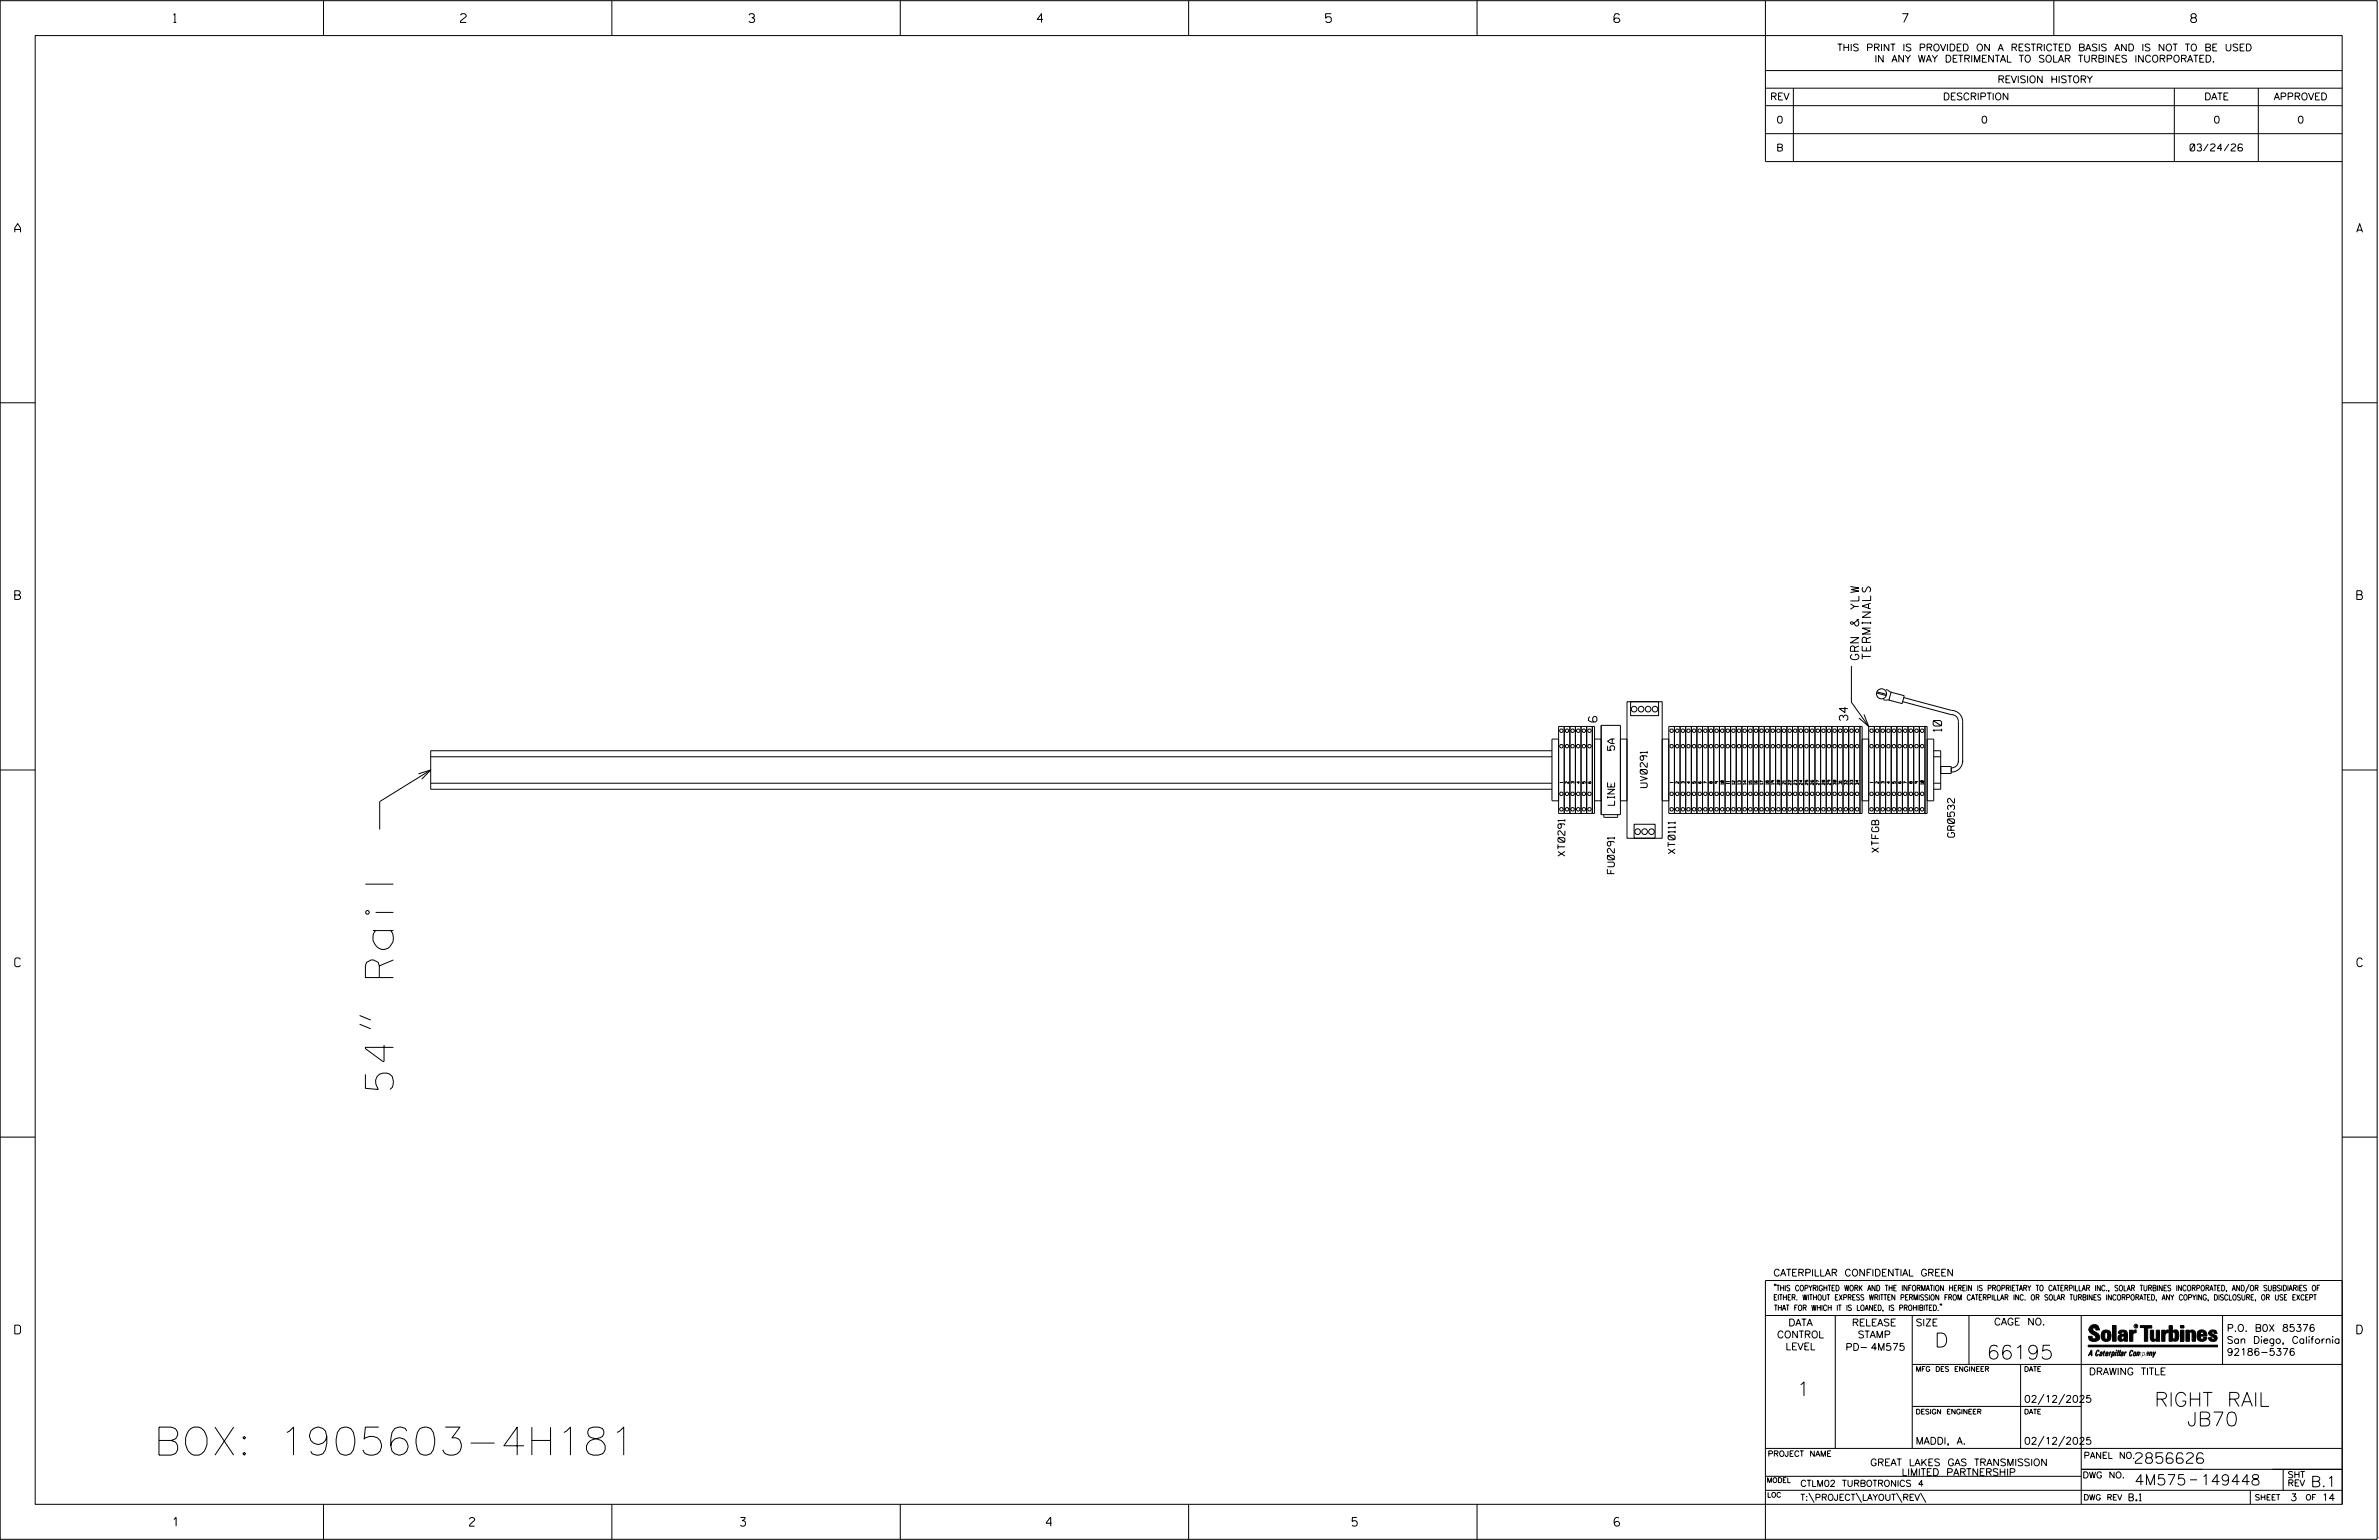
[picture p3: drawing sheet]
<svg xmlns="http://www.w3.org/2000/svg" width="864mm" height="559mm" viewBox="0 0 864 559" stroke-linecap="round" stroke-linejoin="round" font-family="sans-serif">
<defs><g id="words">
<g font-size="10.2">
<text x="142.8" y="395.3" transform="rotate(-90 142.8 395.3)">54&quot; Rail</text>
<text x="55.8" y="528">BOX: 1905603-4H181</text>
</g>
<g font-size="5.1">
<text x="702.3" y="488.8">D</text>
<text x="721.2" y="493.2">66195</text>
<text x="652.2" y="506.5">1</text>
<text x="782.1" y="510.3">RIGHT RAIL</text>
<text x="793.9" y="517.4">JB70</text>
</g>
<g font-size="3.8">
<text x="775.1" y="531">2856626</text>
<text x="774.8" y="538.9">4M575</text>
<text x="798.8" y="538.9">149448</text>
<text x="838.8" y="539.5">B.1</text>
</g>
<g font-size="3.2">
<text x="63" y="8.2">1</text>
<text x="167.2" y="8.2">2</text>
<text x="271.8" y="8.2">3</text>
<text x="376.5" y="8.2">4</text>
<text x="481.2" y="8.2">5</text>
<text x="690.6" y="8.2">7</text>
<text x="795.3" y="8.2">8</text>
<text x="5.4" y="84.3">A</text>
<text x="855.5" y="84.3">A</text>
<text x="5.4" y="217.5">B</text>
<text x="855.6" y="217.5">B</text>
<text x="5.4" y="350.8">C</text>
<text x="855.6" y="350.8">C</text>
<text x="5.4" y="484">D</text>
<text x="855.6" y="484">D</text>
<text x="62.8" y="553.8">1</text>
<text x="170.4" y="553.8">2</text>
<text x="268.8" y="553.8">3</text>
<text x="379.8" y="553.8">4</text>
<text x="490.8" y="553.8">5</text>
<text x="585.9" y="553.8">6</text>
</g>
<g font-size="3">
<text x="674.8" y="239.4" transform="rotate(-90 674.8 239.4)">GRN &amp; YLW</text>
<text x="679" y="239.2" transform="rotate(-90 679 239.2)">TERMINALS</text>
<text x="579.7" y="262" transform="rotate(-90 579.7 262)">6</text>
<text x="670.8" y="261.5" transform="rotate(-90 670.8 261.5)">34</text>
<text x="704.8" y="265.4" transform="rotate(-90 704.8 265.4)">10</text>
</g>
<g font-size="2.5">
<text x="666.9" y="18.5">THIS PRINT IS PROVIDED ON A RESTRICTED BASIS AND IS NOT TO BE USED</text>
<text x="680.5" y="22.6">IN ANY WAY DETRIMENTAL TO SOLAR TURBINES INCORPORATED.</text>
<text x="725.1" y="30">REVISION HISTORY</text>
<text x="642.6" y="36.3">REV</text>
<text x="705.3" y="36.3">DESCRIPTION</text>
<text x="800.2" y="36.3">DATE</text>
<text x="825.4" y="36.3">APPROVED</text>
<text x="644.9" y="44.7">0</text>
<text x="719.1" y="44.7">0</text>
<text x="803.5" y="44.7">0</text>
<text x="834" y="44.7">0</text>
<text x="644.8" y="54.8">B</text>
<text x="795" y="54.8">03/24/26</text>
<text x="586.1" y="272.3" transform="rotate(-90 586.1 272.3)">5A</text>
<text x="598" y="285.8" transform="rotate(-90 598 285.8)">UV0291</text>
<text x="586.1" y="292.2" transform="rotate(-90 586.1 292.2)">LINE</text>
<text x="709.5" y="303.8" transform="rotate(-90 709.5 303.8)">GR0532</text>
<text x="568.1" y="310.6" transform="rotate(-90 568.1 310.6)">XT0291</text>
<text x="608.1" y="309.8" transform="rotate(-90 608.1 309.8)">XT0111</text>
<text x="682" y="309.3" transform="rotate(-90 682 309.3)">XTFGB</text>
<text x="586" y="317" transform="rotate(-90 586 317)">FU0291</text>
<text x="643.8" y="463">CATERPILLAR CONFIDENTIAL GREEN</text>
<text x="645.1" y="485.5">CONTROL</text>
<text x="649.2" y="481.1">DATA</text>
<text x="672.3" y="481.1">RELEASE</text>
<text x="674.4" y="485.5">STAMP</text>
<text x="695.4" y="481.1">SIZE</text>
<text x="723.8" y="480.8">CAGE NO.</text>
<text x="808.4" y="483.1">P.O. B0X 85376</text>
<text x="648.2" y="489.8">LEVEL</text>
<text x="669.9" y="490">PD- 4M575</text>
<text x="808.4" y="487.5">San Diego, California</text>
<text x="808.4" y="491.8">92186-5376</text>
<text x="758.3" y="498.9">DRAWING TITLE</text>
<text x="734.8" y="508.9">02/12/2025</text>
<text x="695.4" y="524.1">MADDI, A.</text>
<text x="734.8" y="524.1">02/12/2025</text>
<text x="678.9" y="531.9">GREAT LAKES GAS TRANSMISSION</text>
<text x="690.3" y="535.5">LIMITED PARTNERSHIP</text>
<text x="772.8" y="544.6">B.1</text>
<text x="831.4" y="544.6">3</text>
<text x="842.9" y="544.6">14</text>
</g>
<g font-size="2.3">
<text x="756.4" y="529.2">PANEL NO.</text>
<text x="653.5" y="539.4">CTLM02 TURBOTRONICS 4</text>
<text x="756" y="536.3">DWG NO.</text>
<text x="830.4" y="539.3">REV</text>
<text x="830.4" y="536.2">SHT</text>
<text x="653.5" y="544.5">T:\PROJECT\LAYOUT\REV\</text>
</g>
<g font-size="2">
<text x="643.8" y="468.4">&quot;THIS COPYRIGHTED WORK AND THE INFORMATION HEREIN IS PROPRIETARY TO CATERPILLAR INC., SOLAR TURBINES INCORPORATED, AND/OR SUBSIDIARIES OF</text>
<text x="643.8" y="471.8">EITHER. WITHOUT EXPRESS WRITTEN PERMISSION FROM CATERPILLAR INC. OR SOLAR TURBINES INCORPORATED, ANY COPYING, DISCLOSURE, OR USE EXCEPT</text>
<text x="644" y="475.6">THAT FOR WHICH IT IS LOANED, IS PROHIBITED.&quot;</text>
<text x="641.7" y="528.5">PROJECT NAME</text>
<text x="756.3" y="544.3">DWG REV</text>
<text x="818.5" y="544.3">SHEET</text>
<text x="836.9" y="544.3">OF</text>
</g>
<g font-size="1.8">
<text x="695.4" y="497.6">MFG DES ENGINEER</text>
<text x="734.8" y="497.6">DATE</text>
<text x="695.4" y="513.1">DESIGN ENGINEER</text>
<text x="734.8" y="513.1">DATE</text>
<text x="641.3" y="538">MODEL</text>
<text x="641.5" y="543.3">LOC</text>
</g>
<g font-size="1">
<text x="567.3" y="284.1" transform="rotate(-90 567.3 284.1)">1</text>
<text x="569.3" y="284.3" transform="rotate(-90 569.3 284.3)">2</text>
<text x="571.4" y="284.3" transform="rotate(-90 571.4 284.3)">3</text>
<text x="573.4" y="284.3" transform="rotate(-90 573.4 284.3)">4</text>
<text x="575.5" y="284.3" transform="rotate(-90 575.5 284.3)">5</text>
<text x="607.3" y="284.1" transform="rotate(-90 607.3 284.1)">1</text>
<text x="609.4" y="284.3" transform="rotate(-90 609.4 284.3)">2</text>
<text x="611.4" y="284.3" transform="rotate(-90 611.4 284.3)">3</text>
<text x="613.4" y="284.3" transform="rotate(-90 613.4 284.3)">4</text>
<text x="615.5" y="284.3" transform="rotate(-90 615.5 284.3)">5</text>
<text x="617.5" y="284.3" transform="rotate(-90 617.5 284.3)">6</text>
<text x="619.6" y="284.3" transform="rotate(-90 619.6 284.3)">7</text>
<text x="621.6" y="284.3" transform="rotate(-90 621.6 284.3)">8</text>
<text x="623.6" y="284.3" transform="rotate(-90 623.6 284.3)">9</text>
<text x="625.7" y="284.6" transform="rotate(-90 625.7 284.6)">10</text>
<text x="627.7" y="284.4" transform="rotate(-90 627.7 284.4)">11</text>
<text x="629.8" y="284.6" transform="rotate(-90 629.8 284.6)">12</text>
<text x="631.8" y="284.6" transform="rotate(-90 631.8 284.6)">13</text>
<text x="633.8" y="284.6" transform="rotate(-90 633.8 284.6)">14</text>
<text x="635.9" y="284.6" transform="rotate(-90 635.9 284.6)">15</text>
<text x="637.9" y="284.6" transform="rotate(-90 637.9 284.6)">16</text>
<text x="640" y="284.6" transform="rotate(-90 640 284.6)">17</text>
<text x="642" y="284.6" transform="rotate(-90 642 284.6)">18</text>
<text x="644" y="284.6" transform="rotate(-90 644 284.6)">19</text>
<text x="646.1" y="284.8" transform="rotate(-90 646.1 284.8)">20</text>
<text x="648.1" y="284.6" transform="rotate(-90 648.1 284.6)">21</text>
<text x="650.2" y="284.8" transform="rotate(-90 650.2 284.8)">22</text>
<text x="652.2" y="284.8" transform="rotate(-90 652.2 284.8)">23</text>
<text x="654.2" y="284.8" transform="rotate(-90 654.2 284.8)">24</text>
<text x="656.3" y="284.8" transform="rotate(-90 656.3 284.8)">25</text>
<text x="658.3" y="284.8" transform="rotate(-90 658.3 284.8)">26</text>
<text x="660.4" y="284.8" transform="rotate(-90 660.4 284.8)">27</text>
<text x="662.4" y="284.8" transform="rotate(-90 662.4 284.8)">28</text>
<text x="664.5" y="284.8" transform="rotate(-90 664.5 284.8)">29</text>
<text x="666.5" y="284.7" transform="rotate(-90 666.5 284.7)">30</text>
<text x="668.5" y="284.6" transform="rotate(-90 668.5 284.6)">31</text>
<text x="670.6" y="284.7" transform="rotate(-90 670.6 284.7)">32</text>
<text x="672.6" y="284.7" transform="rotate(-90 672.6 284.7)">33</text>
<text x="674.7" y="284.7" transform="rotate(-90 674.7 284.7)">34</text>
<text x="679.9" y="284.1" transform="rotate(-90 679.9 284.1)">1</text>
<text x="681.9" y="284.3" transform="rotate(-90 681.9 284.3)">2</text>
<text x="684" y="284.3" transform="rotate(-90 684 284.3)">3</text>
<text x="686" y="284.3" transform="rotate(-90 686 284.3)">4</text>
<text x="688.1" y="284.3" transform="rotate(-90 688.1 284.3)">5</text>
<text x="690.1" y="284.3" transform="rotate(-90 690.1 284.3)">6</text>
<text x="692.1" y="284.3" transform="rotate(-90 692.1 284.3)">7</text>
<text x="694.2" y="284.3" transform="rotate(-90 694.2 284.3)">8</text>
<text x="696.2" y="284.3" transform="rotate(-90 696.2 284.3)">9</text>
<text x="698.3" y="284.6" transform="rotate(-90 698.3 284.6)">10</text>
</g>
<text font-size=".9" x="775.1" y="481.7">R</text>
</g></defs>
<g fill="none" stroke="#000" stroke-width=".36">
<path d="M.1 .2h862.8v558.4h-862.8zM12.8 12.9h837.4v533h-837.4zM117.4 .2v12.7M222.1 .2v12.7M326.8 .2v12.7M431.5 .2v12.7M536.2 .2v12.7M587.9 5.5l-.5-.5h-1l-.5 1v1.7l.5 .4h1l.6-.4v-.6l-.6-.5h-1l-.5 .5M640.9 .2v58.4h209.3M745.6 .2v12.7M640.9 25.6h209.3M640.9 32h209.3"/>
<path d="M640.9 38.3h209.3M651 32v26.6M789.3 32v26.6M819.8 32v26.6M640.9 48.5h209.3M.1 146.2h12.7M850.2 146.2h12.7M590.6 254.6h12.8v49.6h-12.8zM591.9 254.6h10.2v5.1h-10.2zM672.1 241.7v13.1l6.3 8.8M676.6 259.2l1.8 4.4-3.6-3.1M681.2 251.5l3.5 .9"/>
<path d="M681.4 251l3.4 1M683.6 253.9l2.3 .2M684.6 250.2l2 1M686.5 251.2l4.8 1.2-.8 2.9-4.8-1.3zM690.7 254.6l17.5 4.7a2.49 2.49 0 0 1 2.7 2.5v14.8M691.1 253.1l17.3 4.7a4.1 4.1 0 0 1 4.1 4v14.8M.1 279.4h12.7M156.4 274.6h407M156.4 279.4l-18.6 11.5v10.1M563.4 272.4h-407v14h407M565.8 268.2h-2.4v22.4h2.4M567.8 263.6v31.6h11v-31.6h-13v31.6"/>
<path d="M569.9 263.6v31.6M571.9 263.6v31.6M573.9 263.6v31.6M576 263.6v31.6M578 263.6v31.6M578.8 268.2h2.4M581.2 263.2h7v32.4h-7zM588.2 268.2h2.4v22.4h-2.4M605.8 263.6h70.2v31.6h-70.2zM605.8 268.2h-2.4v22.4h2.4M607.8 263.6v31.6M609.9 263.6v31.6"/>
<path d="M611.9 263.6v31.6M614 263.6v31.6M616 263.6v31.6M618 263.6v31.6M620.1 263.6v31.6M622.1 263.6v31.6M624.2 263.6v31.6M626.2 263.6v31.6M628.2 263.6v31.6M630.3 263.6v31.6M632.3 263.6v31.6M634.4 263.6v31.6"/>
<path d="M636.4 263.6v31.6M638.5 263.6v31.6M640.5 263.6v31.6M642.5 263.6v31.6M644.6 263.6v31.6M646.6 263.6v31.6M648.7 263.6v31.6M650.7 263.6v31.6M652.7 263.6v31.6M654.8 263.6v31.6M656.8 263.6v31.6M658.8 263.6v31.6"/>
<path d="M660.9 263.6v31.6M662.9 263.6v31.6M665 263.6v31.6M667 263.6v31.6M669 263.6v31.6M671.1 263.6v31.6M673.1 263.6v31.6M675.2 263.6v31.6M676 268.2h2.4M678.4 263.6h21.2v31.6h-21.2zM680.4 263.6v31.6M682.4 263.6v31.6"/>
<path d="M684.5 263.6v31.6M686.5 263.6v31.6M688.6 263.6v31.6M690.6 263.6v31.6M692.6 263.6v31.6M694.7 263.6v31.6M696.7 263.6v31.6M698.8 263.6v31.6M699.6 268.2h2.4v22.4h-2.4M702 272.4h2.5v14h-2.5M702 274.6h2.5M704.5 278.1h3.8v2.6h-3.8"/>
<path d="M710.9 276.1a2.48 2.48 0 0 1-2.6 2.5M712.5 276.1a4.1 4.1 0 0 1-4.2 4.1M850.2 279.4h12.7M151.9 280.8l4.5-1.4-3.3 3.4M156.4 284.2h407M576.7 283.6l-.2 .5 .3 .2h.6l.1-.5h-.5l.1 .5M578.8 290.6h2.4M582.2 295.6l.2 1h4.6l.2-1M593.2 299.1h7.6v5.1h-7.6zM676 290.6h2.4M702 284.2h2.5M130.5 371.7l4.1 1.6"/>
<path d="M130.5 368.5l4.1 1.6M.1 412.6h12.7M850.2 412.6h12.7M640.9 477.3h209.3M644.2 466.1l-.1 .4M644.7 466.1l-.2 .4M666.2 477.3v48.3M694.2 477.3v48.3M704.4 473.3l-.1 .4M704.8 473.3l-.1 .4M714.8 477.3v17.8M755.5 477.3v68.6"/>
<path d="M806.8 477.3v17.8M816.5 466l-1.4 3.1M850.2 464.6h-209.3v94M850.2 464.8v81.1M694.2 495.1h156M733.5 495.1v30.5M758.6 481.4a2.02 2.02 0 0 1 3.1-.1l.5 1.3h-1.3l-.2-.6-.4-.2-.6 .1-.1 .4 .4 .7a2.46 2.46 0 0 1 2.2 2.9 2.83 2.83 0 0 1-3.8 .3l-.3-1.3h1.3l.2 .7 .6 .3 .5-.2 .2-.5-.4-.6-1.9-1.2-.4-.9zM759.2 491.3h-.7l.7-1.2v1.9h.2l-.1-2.1-1.3 2.1 .5-.5h.7M761.3 490l.3-.2 .4 .3-.1 .3-.3-.4-.4 .3-.3 1.6h.4l.4-.5-.3 .6-.4 .1-.3-.4zM762.6 490.6l.5-.1-.1 1.4h-.9a.74 .74 0 0 1 .9-.8l-.3 .7-.5 .1 .2-.5 .6-.2v-.5l-.7 .2zM763 483.2a2.17 2.17 0 0 1 3.1 0l.3 1.4-.3 1.5a2.17 2.17 0 0 1-3.1 0l-.3-1.5zM763.6 490.5l.4-.4 .2 .6h-.3l-.3 .9 .2 .4-.3-.1z"/>
<path d="M764.1 483.7l.5-.4 .4 .3v2.2l-.4 .2-.5-.2zM764.6 491.1l.6 .2v-.7l-.4-.1-.4 .6-.1 .8h.6M764.6 491.1l-.1 .8h.4M764.6 482.6v.8M764.8 490.7l.4 .1v.3h-.6zM765 491.5l-.1 .4zM766 490.5l-.5 1.5zM766 490.8l.4-.3-.4 .4M766.9 481h1.3v5.7h-1.3zM767 490.8l.5 .1-.3 .8-.4 .2zM767.3 490.5h-.5l-.5 2M767.3 490.5a.8 .8 0 0 1 .2 1 .8 .8 0 0 1-.9 .4l-.1 .6"/>
<path d="M767.3 490.5l-.1 .2M768.1 490.5l-.4 1.5zM768.2 489.9h.3l-.1 .2h-.2zM769 489.9l-.5 2.1zM769.7 489.9l-.6 2.1zM770.1 491.4l.5-.3-.5 .8zM770.4 491.9h.1M770.6 491.1l.1-.4-.7 .2 .1-.3 .6-.1 .2 .3-.5 1.1M770.6 491.1a.74 .74 0 0 0-.8 .8h.6M771 484.8h-.7l-.3 .6 .4 .7 .5-.3 .1-2.4h-.8l-.1 .4h-1.2a1.71 1.71 0 0 1 1.8-1.3 1.71 1.71 0 0 1 1.6 1.4v2.8h-1.1l-.1-.6M771 484.2l-1.5 .1a1.41 1.41 0 0 0 0 2.4l.5 .1 1.1-.7M771.2 486.1h-.1"/>
<path d="M771.4 490.5l.1 .3 .4-.3-.9 1.5zM771.5 490.8h.1M773 482.7h1.2v.5l.5-.5 .7-.1v1h-.6l-.5 .4-.1 2.7h-1.2zM773.3 490.3l.6-.4 .4 .2-.1 .4-.3-.4a1.28 1.28 0 0 0-.5 1.8l.6-.4-.1 .4-.8 .1zM774.7 490.8l.5-.3a.88 .88 0 0 1 .2 .9 .88 .88 0 0 1-.7 .7l-.2-.2zM774.8 490.9h.5l-.3 1h-.3l-.2-.2zM775.2 490.5l-.1 .2M776.8 481h4.3v.9h-1.5v4.8h-1.3M776.8 490.6l-.8 .2v-.3l-.4 1.5 .8-1.3v1.3l.3-1.2M779.3 491.1h.4M779.6 490.5h.3l-.3 1.4M779.6 490.7h.2l-.1 .4"/>
<path d="M779.7 491.1l-.1 .4M779.7 491.1l-.4 .2M780.1 492l.4-1.5 .1 .3 .3-.3 .3 .2-.3 1.3v-1.3l-.7 1.3M780.6 482.7h1.2v2.7l.1 .4 .4 .3 .4-.7v-2.7h1.2l.1 4h-1.3v-.5l-1.1 .6-.7-.3-.3-.7zM781.6 492.5l1-2-.8 1.3-.2-1.3-.2 2M784.7 482.7h1.2v.5l.5-.5 .7-.1v1h-.5l-.6 .4-.1 2.7h-1.2zM787.4 481h1.2v2a1.4 1.4 0 0 1 2.2 .2l.1 1.4-.4 1.9-1.5 .1-.4-.5v-1l.5 .9 .5-.3v-2.1l-.5-.4-.5 .7v2.8h-1.2zM791.5 482.7h1.3v4h-1.3zM791.5 481h1.3v.9h-1.3zM793.5 482.7h1.3v.4l.7-.5 1.1 .2 .4 .6v3.3h-1.2l-.3-3.4-.7 .2v3.2h-1.3zM794.8 483.1h.1M797.7 483.2a1.92 1.92 0 0 1 2.4-.5 1.92 1.92 0 0 1 1 2.1h-2.3v.8l.6 .5 .5-.3v-.5h1.2a1.83 1.83 0 0 1-2.1 1.4 1.83 1.83 0 0 1-1.5-2.1z"/>
<path d="M798.8 484.2v.6M799.1 483.4h.6l.2 .8h-1.1zM804.6 482.9a1.84 1.84 0 0 0-2.9 .8 3.3 3.3 0 0 0 2.2 1.9l-.5 .5-.4-.3-.1-.4h-1.2l.1 .6a1.92 1.92 0 0 0 2.9 .4M804.9 483.8h-1.2l-.2-.6-.5 .1-.1 .3 .1 .3 1.8 .9M805.1 488.1h-47.1v.6h47.1M694.2 510.3h61.3M742 505.8l-2.2 3.9M749.5 505.8l-2.2 3.9M640.9 525.6h209.2M640.9 535.7h114.6M742 521.1l-2.2 3.8M749.5 521.1l-2.2 3.8"/>
<path d="M755.5 533.2h94.7M795 537h2.6M828.8 533.2v7.6M117.4 545.9v12.7M222.1 545.9v12.7M326.8 545.9v12.7M431.5 545.9v12.7M536.2 545.9v12.7M640.9 540.8h209.3M656.6 541.7l2 3.5M673.8 541.7l1.9 3.5M688.4 541.7l2 3.5"/>
<path d="M697.2 541.7l1.9 3.5M816.9 541v4.9M863.5 558h.1"/>
<circle cx="593.2" cy="257.3" r="1.02"/>
<circle cx="595.7" cy="257.3" r="1.02"/>
<circle cx="598.3" cy="257.3" r="1.02"/>
<circle cx="600.8" cy="257.3" r="1.02"/>
<circle cx="683" cy="251.8" r="1.83"/>
<circle cx="566.8" cy="270.8" r=".63"/>
<circle cx="566.8" cy="265.1" r=".64"/>
<circle cx="568.8" cy="270.7" r=".62"/>
<circle cx="568.8" cy="265.1" r=".63"/>
<circle cx="570.9" cy="270.8" r=".63"/>
<circle cx="570.9" cy="265.1" r=".64"/>
<circle cx="572.9" cy="270.8" r=".63"/>
<circle cx="572.9" cy="265.1" r=".64"/>
<circle cx="575" cy="270.8" r=".63"/>
<circle cx="575" cy="265.1" r=".64"/>
<circle cx="577" cy="270.8" r=".63"/>
<circle cx="577" cy="265.1" r=".64"/>
<circle cx="606.8" cy="270.8" r=".63"/>
<circle cx="606.8" cy="265.1" r=".64"/>
<circle cx="608.9" cy="270.8" r=".63"/>
<circle cx="608.9" cy="265.1" r=".64"/>
<circle cx="610.9" cy="270.8" r=".63"/>
<circle cx="610.9" cy="265.1" r=".64"/>
<circle cx="612.9" cy="270.7" r=".62"/>
<circle cx="612.9" cy="265.1" r=".63"/>
<circle cx="615" cy="270.8" r=".63"/>
<circle cx="615" cy="265.1" r=".64"/>
<circle cx="617" cy="270.8" r=".63"/>
<circle cx="617" cy="265.1" r=".64"/>
<circle cx="619.1" cy="270.8" r=".63"/>
<circle cx="619.1" cy="265.1" r=".64"/>
<circle cx="621.1" cy="270.8" r=".63"/>
<circle cx="621.1" cy="265.1" r=".64"/>
<circle cx="623.1" cy="270.8" r=".63"/>
<circle cx="623.1" cy="265.1" r=".64"/>
<circle cx="625.2" cy="270.7" r=".63"/>
<circle cx="625.2" cy="265.1" r=".63"/>
<circle cx="627.2" cy="270.8" r=".63"/>
<circle cx="627.2" cy="265.1" r=".64"/>
<circle cx="629.2" cy="270.8" r=".63"/>
<circle cx="629.2" cy="265.1" r=".64"/>
<circle cx="631.3" cy="270.8" r=".63"/>
<circle cx="631.3" cy="265.1" r=".64"/>
<circle cx="633.3" cy="270.8" r=".63"/>
<circle cx="633.3" cy="265.1" r=".64"/>
<circle cx="635.4" cy="270.8" r=".63"/>
<circle cx="635.4" cy="265.1" r=".64"/>
<circle cx="637.4" cy="270.7" r=".63"/>
<circle cx="637.4" cy="265.1" r=".63"/>
<circle cx="639.4" cy="270.8" r=".63"/>
<circle cx="639.4" cy="265.1" r=".64"/>
<circle cx="641.5" cy="270.8" r=".63"/>
<circle cx="641.5" cy="265.1" r=".64"/>
<circle cx="643.5" cy="270.8" r=".63"/>
<circle cx="643.5" cy="265.1" r=".64"/>
<circle cx="645.6" cy="270.8" r=".63"/>
<circle cx="645.6" cy="265.1" r=".64"/>
<circle cx="647.6" cy="270.8" r=".63"/>
<circle cx="647.6" cy="265.1" r=".64"/>
<circle cx="649.7" cy="270.8" r=".63"/>
<circle cx="649.7" cy="265.1" r=".64"/>
<circle cx="651.7" cy="270.8" r=".63"/>
<circle cx="651.7" cy="265.1" r=".64"/>
<circle cx="653.7" cy="270.8" r=".63"/>
<circle cx="653.7" cy="265.1" r=".64"/>
<circle cx="655.8" cy="270.8" r=".63"/>
<circle cx="655.8" cy="265.1" r=".64"/>
<circle cx="657.8" cy="270.8" r=".63"/>
<circle cx="657.8" cy="265.1" r=".64"/>
<circle cx="659.9" cy="270.8" r=".63"/>
<circle cx="659.9" cy="265.1" r=".64"/>
<circle cx="661.9" cy="270.8" r=".63"/>
<circle cx="661.9" cy="265.1" r=".64"/>
<circle cx="663.9" cy="270.8" r=".63"/>
<circle cx="663.9" cy="265.1" r=".63"/>
<circle cx="666" cy="270.8" r=".63"/>
<circle cx="666" cy="265.1" r=".64"/>
<circle cx="668" cy="270.8" r=".63"/>
<circle cx="668" cy="265.1" r=".64"/>
<circle cx="670.1" cy="270.8" r=".63"/>
<circle cx="670.1" cy="265.1" r=".64"/>
<circle cx="672.1" cy="270.8" r=".63"/>
<circle cx="672.1" cy="265.1" r=".64"/>
<circle cx="674.2" cy="270.8" r=".63"/>
<circle cx="674.2" cy="265.1" r=".64"/>
<circle cx="679.4" cy="270.8" r=".63"/>
<circle cx="679.4" cy="265.1" r=".64"/>
<circle cx="681.4" cy="270.8" r=".63"/>
<circle cx="681.4" cy="265.1" r=".64"/>
<circle cx="683.5" cy="270.8" r=".63"/>
<circle cx="683.5" cy="265.1" r=".64"/>
<circle cx="685.5" cy="270.8" r=".63"/>
<circle cx="685.5" cy="265.1" r=".64"/>
<circle cx="687.5" cy="270.8" r=".63"/>
<circle cx="687.5" cy="265.1" r=".63"/>
<circle cx="689.6" cy="270.8" r=".63"/>
<circle cx="689.6" cy="265.1" r=".64"/>
<circle cx="691.6" cy="270.8" r=".63"/>
<circle cx="691.6" cy="265.1" r=".64"/>
<circle cx="693.7" cy="270.8" r=".63"/>
<circle cx="693.7" cy="265.1" r=".64"/>
<circle cx="695.7" cy="270.8" r=".63"/>
<circle cx="695.7" cy="265.1" r=".64"/>
<circle cx="697.8" cy="270.8" r=".63"/>
<circle cx="697.8" cy="265.1" r=".64"/>
<circle cx="566.8" cy="288" r=".64"/>
<circle cx="566.8" cy="293.7" r=".64"/>
<circle cx="568.8" cy="288" r=".63"/>
<circle cx="568.8" cy="293.6" r=".63"/>
<circle cx="570.9" cy="288" r=".64"/>
<circle cx="570.9" cy="293.7" r=".64"/>
<circle cx="572.9" cy="288" r=".64"/>
<circle cx="572.9" cy="293.7" r=".64"/>
<circle cx="575" cy="293.7" r=".64"/>
<circle cx="575" cy="288" r=".64"/>
<circle cx="577" cy="288" r=".64"/>
<circle cx="577" cy="293.7" r=".64"/>
<circle cx="606.8" cy="288" r=".64"/>
<circle cx="606.8" cy="293.7" r=".64"/>
<circle cx="608.9" cy="288" r=".64"/>
<circle cx="608.9" cy="293.7" r=".64"/>
<circle cx="610.9" cy="293.7" r=".64"/>
<circle cx="610.9" cy="288" r=".64"/>
<circle cx="612.9" cy="288" r=".63"/>
<circle cx="612.9" cy="293.6" r=".63"/>
<circle cx="615" cy="288" r=".64"/>
<circle cx="615" cy="293.7" r=".64"/>
<circle cx="617" cy="288" r=".64"/>
<circle cx="617" cy="293.7" r=".64"/>
<circle cx="619.1" cy="293.7" r=".64"/>
<circle cx="619.1" cy="288" r=".64"/>
<circle cx="621.1" cy="288" r=".64"/>
<circle cx="621.1" cy="293.7" r=".64"/>
<circle cx="623.1" cy="288" r=".64"/>
<circle cx="623.1" cy="293.7" r=".64"/>
<circle cx="625.2" cy="288" r=".63"/>
<circle cx="625.2" cy="293.6" r=".63"/>
<circle cx="627.2" cy="288" r=".64"/>
<circle cx="627.2" cy="293.7" r=".64"/>
<circle cx="629.2" cy="288" r=".64"/>
<circle cx="629.2" cy="293.7" r=".64"/>
<circle cx="631.3" cy="288" r=".64"/>
<circle cx="631.3" cy="293.7" r=".64"/>
<circle cx="633.3" cy="293.7" r=".64"/>
<circle cx="633.3" cy="288" r=".64"/>
<circle cx="635.4" cy="288" r=".64"/>
<circle cx="635.4" cy="293.7" r=".64"/>
<circle cx="637.4" cy="288" r=".63"/>
<circle cx="637.4" cy="293.6" r=".63"/>
<circle cx="639.4" cy="293.7" r=".64"/>
<circle cx="639.4" cy="288" r=".64"/>
<circle cx="641.5" cy="288" r=".64"/>
<circle cx="641.5" cy="293.7" r=".64"/>
<circle cx="643.5" cy="288" r=".64"/>
<circle cx="643.5" cy="293.7" r=".64"/>
<circle cx="645.6" cy="288" r=".64"/>
<circle cx="645.6" cy="293.7" r=".64"/>
<circle cx="647.6" cy="293.7" r=".64"/>
<circle cx="647.6" cy="288" r=".64"/>
<circle cx="649.7" cy="288" r=".64"/>
<circle cx="649.7" cy="293.7" r=".64"/>
<circle cx="651.7" cy="288" r=".64"/>
<circle cx="651.7" cy="293.7" r=".64"/>
<circle cx="653.7" cy="288" r=".64"/>
<circle cx="653.7" cy="293.7" r=".64"/>
<circle cx="655.8" cy="288" r=".64"/>
<circle cx="655.8" cy="293.7" r=".64"/>
<circle cx="657.8" cy="293.7" r=".64"/>
<circle cx="657.8" cy="288" r=".64"/>
<circle cx="659.9" cy="293.7" r=".64"/>
<circle cx="659.9" cy="288" r=".64"/>
<circle cx="661.9" cy="293.7" r=".64"/>
<circle cx="661.9" cy="288" r=".64"/>
<circle cx="663.9" cy="293.7" r=".63"/>
<circle cx="663.9" cy="288" r=".63"/>
<circle cx="666" cy="288" r=".64"/>
<circle cx="666" cy="293.7" r=".64"/>
<circle cx="668" cy="293.7" r=".64"/>
<circle cx="668" cy="288" r=".64"/>
<circle cx="670.1" cy="288" r=".64"/>
<circle cx="670.1" cy="293.7" r=".64"/>
<circle cx="672.1" cy="288" r=".64"/>
<circle cx="672.1" cy="293.7" r=".64"/>
<circle cx="674.2" cy="288" r=".64"/>
<circle cx="674.2" cy="293.7" r=".64"/>
<circle cx="679.4" cy="288" r=".64"/>
<circle cx="679.4" cy="293.7" r=".64"/>
<circle cx="681.4" cy="293.7" r=".64"/>
<circle cx="681.4" cy="288" r=".64"/>
<circle cx="683.5" cy="293.7" r=".64"/>
<circle cx="683.5" cy="288" r=".64"/>
<circle cx="685.5" cy="288" r=".64"/>
<circle cx="685.5" cy="293.7" r=".64"/>
<circle cx="687.5" cy="288" r=".63"/>
<circle cx="687.5" cy="293.7" r=".63"/>
<circle cx="689.6" cy="288" r=".64"/>
<circle cx="689.6" cy="293.7" r=".64"/>
<circle cx="691.6" cy="293.7" r=".64"/>
<circle cx="691.6" cy="288" r=".64"/>
<circle cx="693.7" cy="288" r=".64"/>
<circle cx="693.7" cy="293.7" r=".64"/>
<circle cx="695.7" cy="288" r=".64"/>
<circle cx="695.7" cy="293.7" r=".64"/>
<circle cx="697.8" cy="288" r=".64"/>
<circle cx="697.8" cy="293.7" r=".64"/>
<circle cx="594.5" cy="301.8" r="1.03"/>
<circle cx="597" cy="301.8" r="1.03"/>
<circle cx="599.5" cy="301.8" r="1.03"/>
<circle cx="775.4" cy="481.2" r=".69"/>
</g>
<g fill="#000">
<path d="M768.1 490.5l-.4 1.5zM768.2 489.9h.3l-.1 .2h-.2zM769 489.9l-.5 2.1zM769.7 489.9l-.6 2.1zM791.5 481h1.3v.9h-1.3zM791.5 482.7h1.3v4h-1.3zM758 488.1h47.1v.6h-47.1z"/>
<path d="M759.2 489.9l-1.2 2.1 .5-.5h.7v.5h.2zM759.2 490.1v1.2h-.7z" fill-rule="evenodd"/>
<path d="M758.6 481.4a2.02 2.02 0 0 1 3.1-.1l.5 1.3h-1.3l-.2-.6-.4-.2-.6 .1-.1 .4 .4 .7a2.46 2.46 0 0 1 2.2 2.9 2.83 2.83 0 0 1-3.8 .3l-.3-1.3h1.3l.2 .7 .6 .3 .5-.2 .2-.5-.4-.6-1.9-1.2-.4-.9z" fill-rule="evenodd"/>
<path d="M761.3 490l.3-.2 .4 .3-.1 .3-.3-.4-.4 .3-.3 1.6h.4l.4-.5-.3 .6-.4 .1-.3-.4z" fill-rule="evenodd"/>
<path d="M762.6 490.6l.5-.1-.1 1.4h-.9a.74 .74 0 0 1 .9-.8l-.6 .3-.2 .5 .5-.1 .3-.6v-.5l-.7 .2z" fill-rule="evenodd"/>
<path d="M763.6 490.5l.4-.4 .2 .6h-.3l-.3 .9 .2 .4-.3-.1z" fill-rule="evenodd"/>
<path d="M764.8 490.5l.5 .3-.1 .5h-.6l.6-.2v-.3l-.4-.1-.3 1.2h.4l.3-.4-.6 .6-.3-.2v-.4z" fill-rule="evenodd"/>
<path d="M763 483.2a2.17 2.17 0 0 1 3.1 0l.3 1.4-.3 1.5a2.17 2.17 0 0 1-3.1 0l-.3-1.5zM764.1 483.7v2.1l.5 .2 .4-.2v-2.2l-.4-.3z" fill-rule="evenodd"/>
<path d="M766 490.5v.3l.4-.1-.4 .2-.5 1.1z" fill-rule="evenodd"/>
<path d="M766.8 490.5l-.5 2 .3-.6a.71 .71 0 0 0 .9-.5 .71 .71 0 0 0-.4-.9zM767 490.8l.5 .1-.3 .8-.4 .2z" fill-rule="evenodd"/>
<path d="M766.9 481h1.3v5.7h-1.3z" fill-rule="evenodd"/>
<path d="M770.1 490.6l.6-.1 .2 .3-.4 1.2-.5 .1-.2-.5 .3-.5h.5l-.7 .5v.3l.4-.1 .4-.9-.5-.2-.2 .2z" fill-rule="evenodd"/>
<path d="M769.4 482.8l-.5 1h1.2l.1-.4h.8v.8l-1.5 .1a1.41 1.41 0 0 0 0 2.4l.5 .1 1.1-.7 .1 .6h1.1v-2.8a1.79 1.79 0 0 0-2.4-1.2zM770.3 484.8h.7l-.1 1-.5 .3-.4-.7z" fill-rule="evenodd"/>
<path d="M771.4 490.5l.1 .3 .4-.3-.9 1.5z" fill-rule="evenodd"/>
<path d="M773 482.7h1.2v.5l.5-.5 .7-.1v1h-.6l-.5 .4-.1 2.7h-1.2z" fill-rule="evenodd"/>
<path d="M773.3 490.3l.6-.4 .4 .2-.1 .4-.3-.4a1.28 1.28 0 0 0-.5 1.8l.6-.4-.3 .5h-.6z" fill-rule="evenodd"/>
<path d="M774.7 490.8l-.2 1.1h.7a.96 .96 0 0 0 0-1.4zM774.8 490.9h.5l-.1 .6-.5 .4-.2-.2z" fill-rule="evenodd"/>
<path d="M776 490.5v.3l.4-.3 .2 .3 .7-.2-.3 1.4v-1.3l-.6 1.3v-1.3l-.8 1.3z" fill-rule="evenodd"/>
<path d="M776.8 481h4.3v.9h-1.5v4.8h-1.3v-4.8h-1.5z" fill-rule="evenodd"/>
<path d="M777.9 490.5l-.5 2 .3-.6a.71 .71 0 0 0 .9-.5 .71 .71 0 0 0-.4-.9zM778.1 490.8l.3-.1 .1 .4-.5 .8-.2-.5z" fill-rule="evenodd"/>
<path d="M779.3 490.6l.6-.1-.3 1.5-.7-.1a.67 .67 0 0 1 .8-.8l-.6 .3-.1 .5 .4-.1 .4-.9-.4-.2-.3 .2z" fill-rule="evenodd"/>
<path d="M780.5 490.5l.1 .3 .3-.3 .3 .2-.3 1.3v-1.3l-.8 1.3z" fill-rule="evenodd"/>
<path d="M780.6 482.7h1.2v2.7l.1 .4 .4 .3 .4-.7v-2.7h1.2l.1 4h-1.3v-.5l-1.1 .6-.7-.3-.3-.7z" fill-rule="evenodd"/>
<path d="M781.6 490.5l.2 1.3 .8-1.3-1.2 2z" fill-rule="evenodd"/>
<path d="M784.7 482.7h1.2v.5l.5-.5 .7-.1v1h-.5l-.6 .4-.1 2.7h-1.2z" fill-rule="evenodd"/>
<path d="M787.4 481h1.2v2a1.4 1.4 0 0 1 2.2 .2l.1 1.4-.4 1.9-1.5 .1-.4-.5v-1l.5 .9 .5-.3v-2.1l-.5-.4-.5 .7v2.8h-1.2z" fill-rule="evenodd"/>
<path d="M793.5 482.7h1.3v.4a1.29 1.29 0 0 1 2.2 .3v3.3h-1.2l-.3-3.4-.7 .2v3.2h-1.3z" fill-rule="evenodd"/>
<path d="M797.7 483.2a1.92 1.92 0 0 1 2.4-.5 1.92 1.92 0 0 1 1 2.1h-2.3v.8l.6 .5 .5-.3v-.5h1.2a1.83 1.83 0 0 1-2.1 1.4 1.83 1.83 0 0 1-1.5-2.1zM799.1 483.4l-.3 .8h1.1l-.2-.8z" fill-rule="evenodd"/>
<path d="M801.9 483.2a1.94 1.94 0 0 1 3 .1v.5h-1.2l-.2-.6-.5 .1-.1 .3 .1 .3 1.8 .9a1.2 1.2 0 0 1 .1 1.3 1.2 1.2 0 0 1-1.2 .7l-1.6-.4-.4-1h1.2l.1 .4 .4 .3 .5-.5a3.3 3.3 0 0 1-2.2-1.9z" fill-rule="evenodd"/>
<circle cx="761.4" cy="492" r=".07"/>
<circle cx="762.2" cy="485.1" r=".07"/>
<circle cx="769.3" cy="492" r=".07"/>
<circle cx="773.1" cy="486.7" r=".07"/>
<circle cx="791.5" cy="486.7" r=".07"/>
<circle cx="791.5" cy="481" r=".07"/>
<circle cx="794.8" cy="486.7" r=".07"/>
</g>
<use href="#words"/>
</svg>
